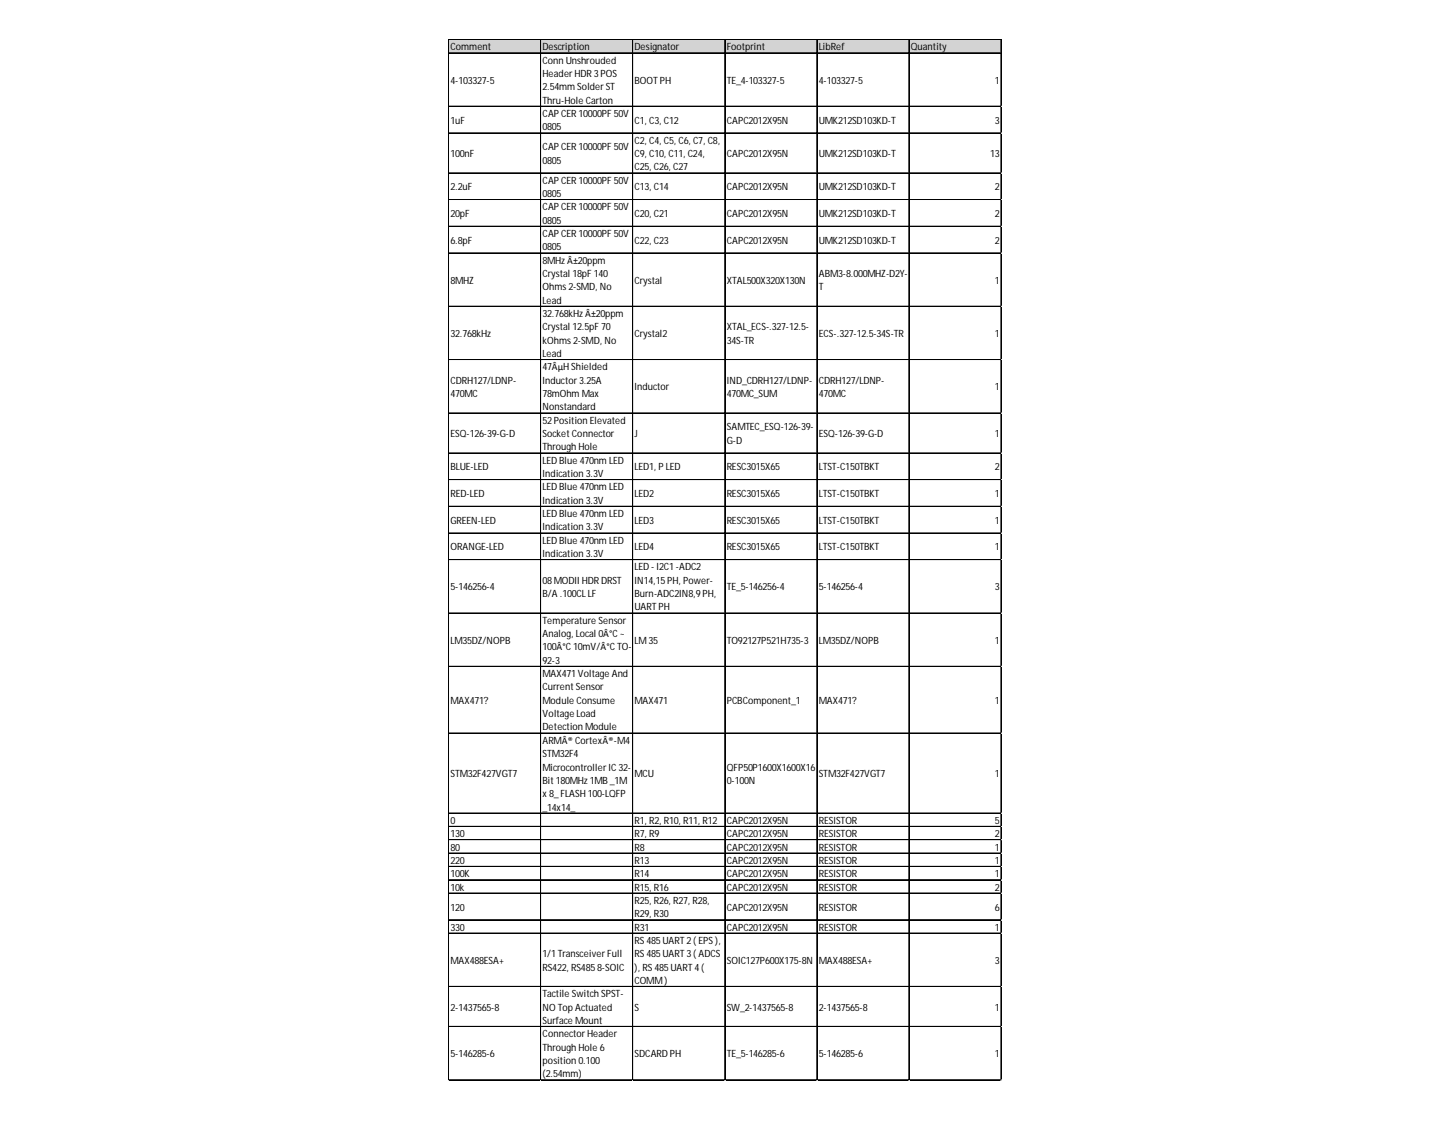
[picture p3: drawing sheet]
<svg xmlns="http://www.w3.org/2000/svg" width="279mm" height="216mm" viewBox="0 0 279 216" stroke-linecap="round" stroke-linejoin="round" font-family="sans-serif">
<defs><g id="words">
<g font-size="1.9">
<text x="86.7" y="9.7">Comment</text>
<text x="104.4" y="9.7">Description</text>
<text x="122.1" y="9.7">Designator</text>
<text x="139.8" y="9.7">Footprint</text>
<text x="157.6" y="9.7">LibRef</text>
<text x="175.3" y="9.7">Quantity</text>
<text x="86.7" y="16.1">4-103327-5</text>
<text x="104.4" y="12.2">Conn Unshrouded</text>
<text x="104.4" y="14.8">Header HDR 3POS</text>
<text x="104.4" y="17.4">2.54mm Solder ST</text>
<text x="122.1" y="16.1">BOOT PH</text>
<text x="139.8" y="16.1">TE_4-103327-5</text>
<text x="157.6" y="16.1">4-103327-5</text>
<text x="191.4" y="16.1">1</text>
<text x="86.7" y="23.8">1uF</text>
<text x="104.4" y="19.9">Thru-Hole Carton</text>
<text x="104.4" y="22.5">CAP CER 10000PF 50V</text>
<text x="122.1" y="23.8">C1, C3, C12</text>
<text x="139.8" y="23.8">CAPC2012X95N</text>
<text x="157.6" y="23.8">UMK212SD103KD-T</text>
<text x="191.4" y="23.8">3</text>
<text x="104.4" y="25.1">0805</text>
<text x="104.4" y="28.9">CAP CER 10000PF 50V</text>
<text x="122.1" y="27.6">C2, C4, C5, C6, C7, C8,</text>
<text x="86.7" y="30.2">100nF</text>
<text x="104.4" y="31.5">0805</text>
<text x="104.4" y="35.3">CAP CER 10000PF 50V</text>
<text x="122.1" y="30.2">C9, C10, C11, C24,</text>
<text x="122.1" y="32.8">C25, C26, C27</text>
<text x="139.8" y="30.2">CAPC2012X95N</text>
<text x="157.6" y="30.2">UMK212SD103KD-T</text>
<text x="190.5" y="30.2">13</text>
<text x="86.7" y="36.6">2.2uF</text>
<text x="86.7" y="41.8">20pF</text>
<text x="104.4" y="37.9">0805</text>
<text x="104.4" y="40.5">CAP CER 10000PF 50V</text>
<text x="122.1" y="36.6">C13, C14</text>
<text x="122.1" y="41.8">C20, C21</text>
<text x="139.8" y="36.6">CAPC2012X95N</text>
<text x="139.8" y="41.8">CAPC2012X95N</text>
<text x="157.6" y="36.6">UMK212SD103KD-T</text>
<text x="157.6" y="41.8">UMK212SD103KD-T</text>
<text x="191.4" y="36.6">2</text>
<text x="191.4" y="41.8">2</text>
<text x="86.7" y="46.9">6.8pF</text>
<text x="104.4" y="43">0805</text>
<text x="104.4" y="45.6">CAP CER 10000PF 50V</text>
<text x="122.1" y="46.9">C22, C23</text>
<text x="139.8" y="46.9">CAPC2012X95N</text>
<text x="157.6" y="46.9">UMK212SD103KD-T</text>
<text x="191.4" y="46.9">2</text>
<text x="104.4" y="48.2">0805</text>
<text x="104.4" y="50.7">8MHz Â±20ppm</text>
<text x="104.4" y="53.3">Crystal 18pF 140</text>
<text x="157.6" y="53.3">ABM3-8.000MHZ-D2Y-</text>
<text x="86.7" y="54.6">8MHZ</text>
<text x="104.4" y="55.9">Ohms 2-SMD, No</text>
<text x="104.4" y="58.4">Lead</text>
<text x="122.1" y="54.6">Crystal</text>
<text x="139.8" y="54.6">XTAL500X320X130N</text>
<text x="157.6" y="55.9">T</text>
<text x="191.4" y="54.6">1</text>
<text x="86.7" y="64.9">32.768kHz</text>
<text x="104.4" y="61">32.768kHz Â±20ppm</text>
<text x="104.4" y="63.6">Crystal 12.5pF 70</text>
<text x="122.1" y="64.9">Crystal2</text>
<text x="139.8" y="63.6">XTAL_ECS-.327-12.5-</text>
<text x="157.6" y="64.9">ECS-.327-12.5-34S-TR</text>
<text x="191.4" y="64.9">1</text>
<text x="104.4" y="66.1">kOhms 2-SMD, No</text>
<text x="104.4" y="68.7">Lead</text>
<text x="104.4" y="71.3">47ÂµH Shielded</text>
<text x="139.8" y="66.1">34S-TR</text>
<text x="86.7" y="73.8">CDRH127/LDNP-</text>
<text x="86.7" y="76.4">470MC</text>
<text x="104.4" y="73.8">Inductor 3.25A</text>
<text x="104.4" y="76.4">78mOhm Max</text>
<text x="122.1" y="75.1">Inductor</text>
<text x="139.8" y="73.8">IND_CDRH127/LDNP-</text>
<text x="139.8" y="76.4">470MC_SUM</text>
<text x="157.6" y="73.8">CDRH127/LDNP-</text>
<text x="157.6" y="76.4">470MC</text>
<text x="191.4" y="75.1">1</text>
<text x="104.4" y="79">Nonstandard</text>
<text x="104.4" y="81.5">52Position Elevated</text>
<text x="139.8" y="82.8">SAMTEC_ESQ-126-39-</text>
<text x="86.7" y="84.1">ESQ-126-39-G-D</text>
<text x="104.4" y="84.1">Socket Connector</text>
<text x="104.4" y="86.7">Through Hole</text>
<text x="104.4" y="89.2">LED Blue 470nm LED</text>
<text x="122.1" y="84.1">J</text>
<text x="139.8" y="85.4">G-D</text>
<text x="157.6" y="84.1">ESQ-126-39-G-D</text>
<text x="191.4" y="84.1">1</text>
<text x="86.7" y="90.5">BLUE-LED</text>
<text x="86.7" y="95.7">RED-LED</text>
<text x="104.4" y="91.8">Indication 3.3V</text>
<text x="104.4" y="94.4">LED Blue 470nm LED</text>
<text x="122.1" y="90.5">LED1, P LED</text>
<text x="122.1" y="95.7">LED2</text>
<text x="139.8" y="90.5">RESC3015X65</text>
<text x="139.8" y="95.7">RESC3015X65</text>
<text x="157.6" y="90.5">LTST-C150TBKT</text>
<text x="157.6" y="95.7">LTST-C150TBKT</text>
<text x="191.4" y="90.5">2</text>
<text x="191.4" y="95.7">1</text>
<text x="86.7" y="100.8">GREEN-LED</text>
<text x="104.4" y="96.9">Indication 3.3V</text>
<text x="104.4" y="99.5">LED Blue 470nm LED</text>
<text x="122.1" y="100.8">LED3</text>
<text x="139.8" y="100.8">RESC3015X65</text>
<text x="157.6" y="100.8">LTST-C150TBKT</text>
<text x="191.4" y="100.8">1</text>
<text x="86.7" y="105.9">ORANGE-LED</text>
<text x="104.4" y="102.1">Indication 3.3V</text>
<text x="104.4" y="104.6">LED Blue 470nm LED</text>
<text x="104.4" y="107.2">Indication 3.3V</text>
<text x="122.1" y="105.9">LED4</text>
<text x="139.8" y="105.9">RESC3015X65</text>
<text x="157.6" y="105.9">LTST-C150TBKT</text>
<text x="191.4" y="105.9">1</text>
<text x="86.7" y="113.6">5-146256-4</text>
<text x="104.4" y="112.3">08MODII HDR DRST</text>
<text x="122.1" y="109.8">LED - I2C1 -ADC2</text>
<text x="122.1" y="112.3">IN14,15PH, Power-</text>
<text x="139.8" y="113.6">TE_5-146256-4</text>
<text x="157.6" y="113.6">5-146256-4</text>
<text x="191.4" y="113.6">3</text>
<text x="104.4" y="114.9">B/A .100CLLF</text>
<text x="122.1" y="114.9">Burn-ADC2IN8,9PH,</text>
<text x="122.1" y="117.5">UART PH</text>
<text x="86.7" y="123.9">LM35DZ/NOPB</text>
<text x="104.4" y="120">Temperature Sensor</text>
<text x="104.4" y="122.6">Analog, Local 0Â°C ~</text>
<text x="104.4" y="125.2">100Â°C 10mV/Â°C TO-</text>
<text x="122.1" y="123.9">LM35</text>
<text x="139.8" y="123.9">TO92127P521H735-3</text>
<text x="157.6" y="123.9">LM35DZ/NOPB</text>
<text x="191.4" y="123.9">1</text>
<text x="104.4" y="127.7">92-3</text>
<text x="104.4" y="130.3">MAX471Voltage And</text>
<text x="86.7" y="135.4">MAX471?</text>
<text x="104.4" y="132.9">Current Sensor</text>
<text x="104.4" y="135.4">Module Consume</text>
<text x="104.4" y="138">Voltage Load</text>
<text x="122.1" y="135.4">MAX471</text>
<text x="139.8" y="135.4">PCBComponent_1</text>
<text x="157.6" y="135.4">MAX471?</text>
<text x="191.4" y="135.4">1</text>
<text x="104.4" y="140.6">Detection Module</text>
<text x="104.4" y="143.1">ARMÂ® CortexÂ®-M4</text>
<text x="86.7" y="149.5">STM32F427VGT7</text>
<text x="104.4" y="145.7">STM32F4</text>
<text x="104.4" y="148.3">Microcontroller IC 32-</text>
<text x="122.1" y="149.5">MCU</text>
<text x="139.8" y="148.3">QFP50P1600X1600X16</text>
<text x="157.6" y="149.5">STM32F427VGT7</text>
<text x="191.4" y="149.5">1</text>
<text x="104.4" y="150.8">Bit 180MHz 1MB _1M</text>
<text x="104.4" y="153.4">x 8_FLASH 100-LQFP</text>
<text x="104.4" y="156">_14x14_</text>
<text x="139.8" y="150.8">0-100N</text>
<text x="86.7" y="158.5">0</text>
<text x="86.7" y="161.1">130</text>
<text x="122.1" y="158.5">R1, R2, R10, R11, R12</text>
<text x="122.1" y="161.1">R7, R9</text>
<text x="139.8" y="158.5">CAPC2012X95N</text>
<text x="139.8" y="161.1">CAPC2012X95N</text>
<text x="157.6" y="158.5">RESISTOR</text>
<text x="157.6" y="161.1">RESISTOR</text>
<text x="191.4" y="158.5">5</text>
<text x="191.4" y="161.1">2</text>
<text x="86.7" y="163.7">80</text>
<text x="86.7" y="166.2">220</text>
<text x="122.1" y="163.7">R8</text>
<text x="122.1" y="166.2">R13</text>
<text x="139.8" y="163.7">CAPC2012X95N</text>
<text x="139.8" y="166.2">CAPC2012X95N</text>
<text x="157.6" y="163.7">RESISTOR</text>
<text x="157.6" y="166.2">RESISTOR</text>
<text x="191.4" y="163.7">1</text>
<text x="191.4" y="166.2">1</text>
<text x="86.7" y="168.8">100K</text>
<text x="86.7" y="171.4">10k</text>
<text x="122.1" y="168.8">R14</text>
<text x="122.1" y="171.4">R15, R16</text>
<text x="122.1" y="173.9">R25, R26, R27, R28,</text>
<text x="139.8" y="168.8">CAPC2012X95N</text>
<text x="139.8" y="171.4">CAPC2012X95N</text>
<text x="157.6" y="168.8">RESISTOR</text>
<text x="157.6" y="171.4">RESISTOR</text>
<text x="191.4" y="168.8">1</text>
<text x="191.4" y="171.4">2</text>
<text x="86.7" y="175.2">120</text>
<text x="86.7" y="179.1">330</text>
<text x="122.1" y="176.5">R29, R30</text>
<text x="122.1" y="179.1">R31</text>
<text x="139.8" y="175.2">CAPC2012X95N</text>
<text x="139.8" y="179.1">CAPC2012X95N</text>
<text x="157.6" y="175.2">RESISTOR</text>
<text x="157.6" y="179.1">RESISTOR</text>
<text x="191.4" y="175.2">6</text>
<text x="191.4" y="179.1">1</text>
<text x="86.7" y="185.5">MAX488ESA+</text>
<text x="104.4" y="184.2">1/1Transceiver Full</text>
<text x="122.1" y="181.6">RS 485UART 2( EPS ),</text>
<text x="122.1" y="184.2">RS 485UART 3( ADCS</text>
<text x="139.8" y="185.5">SOIC127P600X175-8N</text>
<text x="157.6" y="185.5">MAX488ESA+</text>
<text x="191.4" y="185.5">3</text>
<text x="104.4" y="186.8">RS422, RS4858-SOIC</text>
<text x="104.4" y="191.9">Tactile Switch SPST-</text>
<text x="122.1" y="186.8">), RS 485UART 4(</text>
<text x="122.1" y="189.3">COMM)</text>
<text x="86.7" y="194.5">2-1437565-8</text>
<text x="104.4" y="194.5">NO Top Actuated</text>
<text x="104.4" y="197">Surface Mount</text>
<text x="122.1" y="194.5">S</text>
<text x="139.8" y="194.5">SW_2-1437565-8</text>
<text x="157.6" y="194.5">2-1437565-8</text>
<text x="191.4" y="194.5">1</text>
<text x="86.7" y="203.4">5-146285-6</text>
<text x="104.4" y="199.6">Connector Header</text>
<text x="104.4" y="202.2">Through Hole 6</text>
<text x="122.1" y="203.4">SDCARD PH</text>
<text x="139.8" y="203.4">TE_5-146285-6</text>
<text x="157.6" y="203.4">5-146285-6</text>
<text x="191.4" y="203.4">1</text>
<text x="104.4" y="204.7">position 0.100</text>
<text x="104.4" y="207.3">(2.54mm)</text>
</g>
</g></defs>
<path d="M86.4 7.7h106.4v2.6h-106.4z" fill="#d3d3d3"/>
<g fill="none" stroke="#000" stroke-width=".19">
<path d="M86.3 7.6v200.3M86.4 7.6v200.3M86.4 7.6h106.3M86.4 7.7h106.3M86.4 10.2h106.3M104 7.7v200.2M104.1 7.7v200.2M121.7 7.7v200.2M121.8 7.7v200.2M139.5 7.7v200.2M157.2 7.7v200.2M174.9 7.7v200.2"/>
<path d="M192.6 7.7v200.2M192.7 7.7v200.2M86.4 20.4h106.3M86.4 20.5h106.3M86.4 25.6h106.3M86.4 33.3h106.3M86.4 38.4h106.3M86.4 38.5h106.3M86.4 43.5h106.3M86.4 43.6h106.3M86.4 48.7h106.3M86.4 58.9h106.3"/>
<path d="M86.4 59h106.3M86.4 69.2h106.3M86.4 79.5h106.3M86.4 87.1h106.3M86.4 87.2h106.3M86.4 92.3h106.3M86.4 97.4h106.3M86.4 97.5h106.3M86.4 102.5h106.3M86.4 102.6h106.3M86.4 107.7h106.3M86.4 117.9h106.3"/>
<path d="M86.4 118h106.3M86.4 128.2h106.3M86.4 128.3h106.3M86.4 141h106.3M86.4 141.1h106.3M86.4 156.4h106.3M86.4 156.5h106.3M86.4 159h106.3M86.4 159.1h106.3M86.4 161.6h106.3M86.4 164.1h106.3M86.4 164.2h106.3"/>
<path d="M86.4 166.7h106.3M86.4 166.8h106.3M86.4 169.3h106.3M86.4 171.8h106.3M86.4 171.9h106.3M86.4 177h106.3M86.4 179.5h106.3M86.4 179.6h106.3M86.4 189.8h106.3M86.4 189.9h106.3M86.4 197.5h106.3M86.4 197.6h106.3"/>
<path d="M86.4 207.8h106.3"/>
</g>
<path d="M86.3 207.9h.1" fill="none" stroke="#d4d4d4" stroke-width=".19"/>
<path d="M86.3 207.9h.1z" fill="#d4d4d4"/>
<path d="M104 207.9h.1" fill="none" stroke="#d4d4d4" stroke-width=".19"/>
<path d="M104 207.9h.1z" fill="#d4d4d4"/>
<path d="M121.7 207.9h.1" fill="none" stroke="#d4d4d4" stroke-width=".19"/>
<path d="M121.7 207.9h.2z" fill="#d4d4d4"/>
<path d="M139.5 207.9h.1" fill="none" stroke="#d4d4d4" stroke-width=".19"/>
<path d="M139.5 207.9h.1z" fill="#d4d4d4"/>
<path d="M157.2 207.9h.1" fill="none" stroke="#d4d4d4" stroke-width=".19"/>
<path d="M157.2 207.9h.1z" fill="#d4d4d4"/>
<path d="M174.9 207.9h.1" fill="none" stroke="#d4d4d4" stroke-width=".19"/>
<path d="M174.9 207.9h.1z" fill="#d4d4d4"/>
<path d="M192.6 207.9h.1" fill="none" stroke="#d4d4d4" stroke-width=".19"/>
<path d="M192.6 207.9h.1z" fill="#d4d4d4"/>
<path d="M192.7 20.4h.1" fill="none" stroke="#d4d4d4" stroke-width=".19"/>
<path d="M192.7 20.4l.1 .2z" fill="#d4d4d4"/>
<path d="M192.7 25.6h.1" fill="none" stroke="#d4d4d4" stroke-width=".19"/>
<path d="M192.7 25.6l.1 .1z" fill="#d4d4d4"/>
<path d="M192.7 33.3h.1" fill="none" stroke="#d4d4d4" stroke-width=".19"/>
<path d="M192.7 33.3l.1 .1z" fill="#d4d4d4"/>
<path d="M192.7 38.4h.1" fill="none" stroke="#d4d4d4" stroke-width=".19"/>
<path d="M192.7 38.4l.1 .1z" fill="#d4d4d4"/>
<path d="M192.7 43.5h.1" fill="none" stroke="#d4d4d4" stroke-width=".19"/>
<path d="M192.7 43.5l.1 .2z" fill="#d4d4d4"/>
<path d="M192.7 48.7h.1" fill="none" stroke="#d4d4d4" stroke-width=".19"/>
<path d="M192.7 48.7l.1 .1z" fill="#d4d4d4"/>
<path d="M192.7 58.9h.1" fill="none" stroke="#d4d4d4" stroke-width=".19"/>
<path d="M192.7 58.9l.1 .1z" fill="#d4d4d4"/>
<path d="M192.7 69.2h.1" fill="none" stroke="#d4d4d4" stroke-width=".19"/>
<path d="M192.7 69.2l.1 .1z" fill="#d4d4d4"/>
<path d="M192.7 79.5h.1" fill="none" stroke="#d4d4d4" stroke-width=".19"/>
<path d="M192.7 79.5l.1 .1z" fill="#d4d4d4"/>
<path d="M192.7 87.1h.1" fill="none" stroke="#d4d4d4" stroke-width=".19"/>
<path d="M192.7 87.1l.1 .2z" fill="#d4d4d4"/>
<path d="M192.7 92.3h.1" fill="none" stroke="#d4d4d4" stroke-width=".19"/>
<path d="M192.7 92.3l.1 .1z" fill="#d4d4d4"/>
<path d="M192.7 97.4h.1" fill="none" stroke="#d4d4d4" stroke-width=".19"/>
<path d="M192.7 97.4l.1 .1z" fill="#d4d4d4"/>
<path d="M192.7 102.5h.1" fill="none" stroke="#d4d4d4" stroke-width=".19"/>
<path d="M192.7 102.5l.1 .2z" fill="#d4d4d4"/>
<path d="M192.7 107.7h.1" fill="none" stroke="#d4d4d4" stroke-width=".19"/>
<path d="M192.7 107.7l.1 .1z" fill="#d4d4d4"/>
<path d="M192.7 117.9h.1" fill="none" stroke="#d4d4d4" stroke-width=".19"/>
<path d="M192.7 117.9l.1 .2z" fill="#d4d4d4"/>
<path d="M192.7 128.2h.1" fill="none" stroke="#d4d4d4" stroke-width=".19"/>
<path d="M192.7 128.2l.1 .1z" fill="#d4d4d4"/>
<path d="M192.7 141h.1" fill="none" stroke="#d4d4d4" stroke-width=".19"/>
<path d="M192.7 141l.1 .2z" fill="#d4d4d4"/>
<path d="M192.7 156.4h.1" fill="none" stroke="#d4d4d4" stroke-width=".19"/>
<path d="M192.7 156.4l.1 .2z" fill="#d4d4d4"/>
<path d="M192.7 159h.1" fill="none" stroke="#d4d4d4" stroke-width=".19"/>
<path d="M192.7 159l.1 .1z" fill="#d4d4d4"/>
<path d="M192.7 161.6h.1" fill="none" stroke="#d4d4d4" stroke-width=".19"/>
<path d="M192.7 161.6l.1 .1z" fill="#d4d4d4"/>
<path d="M192.7 164.1h.1" fill="none" stroke="#d4d4d4" stroke-width=".19"/>
<path d="M192.7 164.1l.1 .2z" fill="#d4d4d4"/>
<path d="M192.7 166.7h.1" fill="none" stroke="#d4d4d4" stroke-width=".19"/>
<path d="M192.7 166.7l.1 .1z" fill="#d4d4d4"/>
<path d="M192.7 169.3h.1" fill="none" stroke="#d4d4d4" stroke-width=".19"/>
<path d="M192.7 169.3l.1 .1z" fill="#d4d4d4"/>
<path d="M192.7 171.8h.1" fill="none" stroke="#d4d4d4" stroke-width=".19"/>
<path d="M192.7 171.8l.1 .2z" fill="#d4d4d4"/>
<path d="M192.7 177h.1" fill="none" stroke="#d4d4d4" stroke-width=".19"/>
<path d="M192.7 177l.1 .1z" fill="#d4d4d4"/>
<path d="M192.7 179.5h.1" fill="none" stroke="#d4d4d4" stroke-width=".19"/>
<path d="M192.7 179.5l.1 .2z" fill="#d4d4d4"/>
<path d="M192.7 189.8h.1" fill="none" stroke="#d4d4d4" stroke-width=".19"/>
<path d="M192.7 189.8l.1 .1z" fill="#d4d4d4"/>
<path d="M192.7 197.5h.1" fill="none" stroke="#d4d4d4" stroke-width=".19"/>
<path d="M192.7 197.5l.1 .1z" fill="#d4d4d4"/>
<path d="M192.7 207.8h.1" fill="none" stroke="#d4d4d4" stroke-width=".19"/>
<path d="M192.7 207.8l.1 .1z" fill="#d4d4d4"/>
<use href="#words"/>
</svg>
